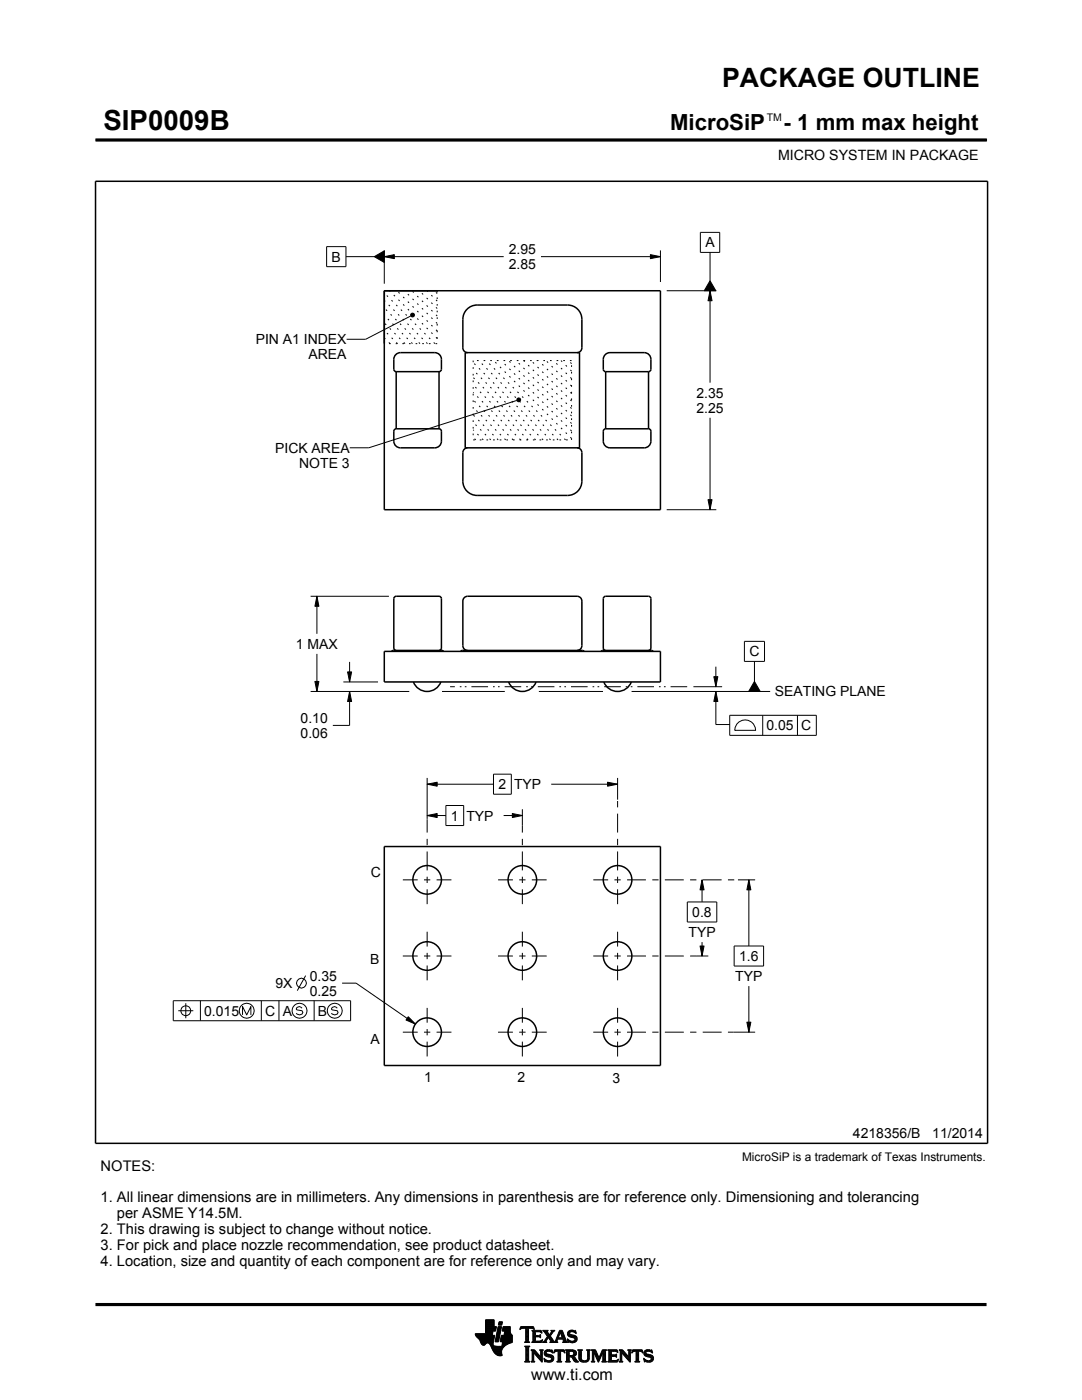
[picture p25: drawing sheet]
<svg xmlns="http://www.w3.org/2000/svg" width="216mm" height="279mm" viewBox="0 0 216 279" stroke-linecap="round" stroke-linejoin="round" font-family="sans-serif">
<defs><g id="words">
<text font-size="5.5" x="20.6" y="26">SIP0009B</text>
<text font-size="5.3" x="144.1" y="17.4">PACKAGE OUTLINE</text>
<g font-size="4.4">
<text x="133.7" y="26">MicroSiP</text>
<text x="156.4" y="26">- 1 mm max height</text>
</g>
<text font-size="3.2" x="106" y="275.3">www.ti.com</text>
<g font-size="2.9">
<text x="20.1" y="233.7">NOTES:</text>
<text x="20.1" y="240">1. All linear dimensions are in millimeters. Any dimensions in parenthesis are for reference only. Dimensioning and tolerancing</text>
<text x="23.3" y="243.1">per ASME Y14.5M.</text>
<text x="20.1" y="246.3">2. This drawing is subject to change without notice.</text>
<text x="20.1" y="249.4">3. For pick and place nozzle recommendation, see product datasheet.</text>
<text x="20.1" y="252.6">4. Location, size and quantity of each component are for reference only and may vary.</text>
</g>
<g font-size="2.8">
<text x="155.2" y="32">MICRO SYSTEM IN PACKAGE</text>
<text x="66.2" y="52.2">B</text>
<text x="101.5" y="50.7">2.95</text>
<text x="101.5" y="53.7">2.85</text>
<text x="140.7" y="49.4">A</text>
<text x="51" y="68.7">PIN A1 INDEX</text>
<text x="61.6" y="71.7">AREA</text>
<text x="139" y="79.4">2.35</text>
<text x="139" y="82.4">2.25</text>
<text x="54.9" y="90.4">PICK AREA</text>
<text x="59.7" y="93.4">NOTE 3</text>
<text x="59.1" y="129.5">1 MAX</text>
<text x="149.5" y="131">C</text>
<text x="154.6" y="139">SEATING PLANE</text>
<text x="60" y="144.3">0.10</text>
<text x="60" y="147.3">0.06</text>
<text x="152.9" y="145.8">0.05</text>
<text x="159.9" y="145.8">C</text>
<text x="99.5" y="157.5">2 TYP</text>
<text x="90" y="163.8">1 TYP</text>
<text x="74" y="175">C</text>
<text x="138.1" y="183">0.8</text>
<text x="137.4" y="187">TYP</text>
<text x="147.5" y="191.8">1.6</text>
<text x="55" y="197.2">9X</text>
<text x="61.8" y="195.7">0.35</text>
<text x="73.8" y="192.3">B</text>
<text x="146.7" y="195.8">TYP</text>
<text x="40.7" y="202.7">0.015</text>
<text x="52.9" y="202.7">C</text>
<text x="56.4" y="202.7">A</text>
<text x="61.8" y="198.7">0.25</text>
<text x="63.4" y="202.7">B</text>
<text x="74" y="208.4">A</text>
<text x="84.6" y="216">1</text>
<text x="103.2" y="216">2</text>
<text x="122.2" y="216">3</text>
<text x="170.2" y="227.2">4218356/B</text>
<text x="186" y="227.2">11/2014</text>
</g>
<text font-size="2.4" x="148.1" y="231.8">MicroSiP is a trademark of Texas Instruments.</text>
<text font-size="2.1" x="153" y="24.2">TM</text>
</g></defs>
<g fill="#000">
<path d="M74.7 51.2l2-1.1v2.3zM76.7 51.2l2-.4v.8zM129.8 50.8l2 .4-2 .4zM141.7 58l.4 2h-.8zM141.7 56l1.1 2h-2.3zM82 62.7l.2-.2 .4 .1 .1 .3-.1 .3-.4 .1-.2-.3zM103.1 79.6l.3-.2 .4 .1 .1 .3-.1 .3-.4 .1-.3-.2zM63.2 119l.4 2h-.8zM141.3 99.7h.8l-.4 2zM62.8 136h.8l-.4 2zM69.4 134.1h.8l-.4 2zM69.8 138l.4 2h-.8z"/>
<path d="M142.4 135h.8l-.4 2zM142.8 138l.4 2h-.8zM150.5 136l1.2 2h-2.3zM85.2 156.5l2-.4v.8zM121.2 156.1l2 .4-2 .4zM85.2 162.8l2-.4v.8zM102.2 162.4l2 .4-2 .4zM140.1 175.6l.4 2h-.8zM149.4 175.6l.4 2h-.8zM139.7 188.8h.8l-.4 2zM81.5 202.9l1.4 1.5-1.9-.8zM149 204h.8l-.4 2z"/>
</g>
<g fill="none" stroke="#000" stroke-width=".2">
<path d="M19.1 27.9h177.7M196.8 27.7v.5M65.2 49.2h3.8v4h-3.8zM69 51.2h5.7M74.7 51.2l2-1.1v2.3zM76.7 51.2l2-.4v.8zM76.7 50v6.6M76.7 51.2h23.8M107.9 51.2h23.9M129.8 50.8l2 .4-2 .4zM131.8 50v6.3M133 58h9.9"/>
<path d="M139.7 46.4h3.9v4h-3.9zM141.7 58l.4 2h-.8zM141.7 50.4v5.6M141.7 58v18.4M141.7 56l1.1 2h-2.3zM82 62.7l.2-.2 .4 .1 .1 .3-.1 .3-.4 .1-.2-.3zM82 63.1l-9 4.6h-3.8M103.1 79.9l-29.5 9.5h-3.8M103.1 79.6l.3-.2 .4 .1 .1 .3-.1 .3-.4 .1-.3-.2zM141.3 99.7h.8l-.4 2zM141.7 83.4v18.3M62 119h15.6"/>
<path d="M63.2 119l.4 2h-.8zM63.2 119v7.5M133 101.7h9.9M62 138h19.7M62.8 136h.8l-.4 2zM63.2 130.5v7.5M68.5 136.1h6.9M69.4 134.1h.8l-.4 2zM69.8 138l.4 2h-.8zM69.8 132.1v4M69.8 138v6.8h-3.4M88.2 138h12.5"/>
<path d="M107.5 138h12.8M126 138h27.7M138.4 137h5.7M142.4 135h.8l-.4 2zM142.8 138l.4 2h-.8zM142.8 138v6.6h2.8M142.8 133v4M148.5 128h4.1v4h-4.1zM150.5 132v4M150.5 136l1.2 2h-2.3zM85.2 156.5l2-.4v.8zM85.2 155.3v8.1"/>
<path d="M85.2 156.5h13.3M98.5 154.5h3.5v4h-3.5zM110 156.5h13.2M121.2 156.1l2 .4-2 .4zM123.2 155.3v4.3M145.6 142.8h17.3v4h-17.3zM147.4 144.1a2.08 2.08 0 0 1 2.2-.2 2.08 2.08 0 0 1 1.2 1.9h-4.2l.1-.6 .3-.7zM152.2 142.8v4M159.1 142.8v4M85.2 162.8l2-.4v.8zM85.2 162.8h3.8M89 160.8h3.5v4h-3.5z"/>
<path d="M100.5 162.8h3.7M102.2 162.4l2 .4-2 .4zM104.2 161.5v3.2M140.1 175.6l.4 2h-.8zM140.1 175.6v4.4M147.3 175.6h3.4M149.4 175.6l.4 2h-.8zM149.4 175.6v13.2M34.6 199.7h35.4v4h-35.4zM40 199.7v4M52.1 199.7v4M55.7 199.7v4"/>
<path d="M61 194.7l-1.7 3M62.7 199.7v4M68.3 196.2h2.8l11.8 8.2M137.1 180h5.9v4h-5.9zM138.9 190.8h2.4M139.7 188.8h.8l-.4 2zM140.1 188v2.8M146.5 188.8h5.9v4h-5.9zM149.4 196.8v9.2M35.6 201.7h3M37.1 200.2v3M48.4 202.5v-1.6l.8 1.6 .9-1.6v1.6"/>
<path d="M60.3 201.2l-.5-.3-.5 .1-.2 .4 .2 .1 1 .2 .1 .3-.1 .4-.5 .1-.7-.3M67.3 201.2l-.5-.3-.5 .1-.2 .4 .2 .1 1 .2 .2 .3-.2 .4-.5 .1-.7-.3M81.5 202.9l1.4 1.5-1.9-.8zM146.4 206h4.3M149 204h.8l-.4 2zM94.8 266.2h3.5M94.8 266.3h3.5M94.9 266.4h3.3M94.9 266.5h3.8l-.2 1.2M94.9 266.5h3.8M95 266.6h3.7M95 266.7h3.7"/>
<path d="M95.1 266.8h3.6M95.2 266.9h3.4M95.3 267h3.3M95.4 267.1h3.2M95.5 267.2h3.1M95.6 267.3h3M95.7 267.4h2.8M95.7 267.5h2.8M95.7 267.5l.3 .7 .4 .3 .3-.1 .5-.4 .4 .1 .8 1.5M95.8 267.6h2.7M95.8 267.7h2.7M95.9 267.8h2.6"/>
<path d="M95.9 267.9h2.5M95.9 268h2.5M96 268h1.1M96 268.1h1M96.1 268.2h.8M96.1 268.3h.7M96.2 268.4h.6M96.3 268.4h.4M96.9 266.1h1.4M96.9 266h1.4M96.9 265.9h1.4M96.9 265.8h1.5"/>
<path d="M96.9 265.7h1.5M96.9 264.7l2.2 .1-.2 .9h-.5l-.2 .8M96.9 265.6h2M96.9 265.5h2M96.9 265.4h2M96.9 265.3h2.1M96.9 265.2h2.1M96.9 265.1h2.1M96.9 265h2.1M96.9 264.9h2.1M96.9 264.8h2.2M96.9 264.6h1.7"/>
<path d="M96.9 264.5h1.7M96.9 264.4h1.7M96.9 264.3h1.7M96.9 264.2h1.7M96.9 264.1h1.7M96.9 264h1.7M96.9 263.9h1.7M96.9 263.8h1.7M96.9 263.7h1.7M96.9 263.6h1.7M96.9 263.5h1.7M96.9 263.4h1.7"/>
<path d="M97.5 268h.9M97.6 268.1h.8M97.7 268.2h.7M97.7 268.3h.7M97.8 268.4h.6M97.9 268.5h.6M97.9 268.6h.7M98 268.7h1.1M98 268.8h2.6M98 268.8h2.5M98.1 268.9h2.3M98.1 269h2.3"/>
<path d="M98.1 269.1h2.2M98.2 269.2h2.1M98.2 269.2h2M98.2 269.3h2M98.3 269.4h1.9M98.3 269.5h1.8M98.4 269.6h1.7M98.4 269.6l.6 .7 .6 .3 .6-.1-.1-.7M98.4 268v.4l.3 .2 2 .1M98.5 269.7h1.6M98.5 267.7l-.1 .3M98.5 269.8h1.6"/>
<path d="M98.6 269.9h1.5M98.6 264.8v-1.4h-1.7v2.8h-2.1l.2 .5 .7 .8M98.6 270h1.5M98.7 270h1.4M98.8 270.1h1.3M98.8 267.7h.7M98.8 267.6h.7M98.8 267.5h.7M98.9 270.2h1.2M98.9 267.4h.7M98.9 267.3h.7M98.9 267.2h.7"/>
<path d="M98.9 267.1h.7M98.9 267h.7M98.9 270.3h1.3M99 266.9h.6M99 266.9h.7M99 266.8h.7M99 266.7h.7M99 266.6h.7M99 266.5h.7M99.1 270.4h1.1M99.1 266.4h.7M99.1 266.3h.7"/>
<path d="M99.1 266.2h.7M99.1 266.1h.7M99.1 266h.7M99.2 265.9h.7M99.2 265.8h.7M99.2 270.4h1M99.2 265.7h.7M99.2 265.6h.7M99.2 265.5h.7M99.3 265.4h.6M99.3 265.4h.7M99.3 265.3h.7"/>
<path d="M99.3 265.2h.7M99.3 265.1h.7M99.3 265h.7M99.4 270.5h.8M99.4 264.9h.7M99.4 264.8h.7M99.4 264.8h.7l-.6 3h-.7zM99.5 264.4h.6M99.5 264.3h.7M99.5 264.2h.7M99.5 264.1h.7M99.5 264h.7"/>
<path d="M99.5 263.9h.7M99.6 263.8h.7M99.6 263.8h.7l-.2 .7h-.7zM99.8 270.6h.1M99.8 267.7h2.4M99.8 267.6h2.4M99.8 267.5h2.4M99.9 267.4h2.3M99.9 267.3h2.3M99.9 267.2h2.3M99.9 267.1h2.3M99.9 267h2.3"/>
<path d="M99.9 266.9h2.3M100 266.9h2.2M100 266.8h2.2M100 266.7h2.2M100 266.6h2.2M100 266.5h2.2M100.1 268.6h.7M100.2 268.5h.7M100.2 268.4h.8M100.2 268.4h.9M100.2 268.3h1M100.2 268.2h1.2"/>
<path d="M100.2 265.6h1.6M100.2 268.1h1.4M100.2 265.5h1.6M100.2 268h1.6M100.3 265.4h1.5M100.3 268h1.7M100.3 267.9h1.9M100.3 265.3h1.5M100.3 267.8h1.9M100.3 265.2h1.5M100.3 265.1h1.5M100.3 265h1.5"/>
<path d="M100.4 264.9h1.4M100.4 264.8h1.4M100.6 266.5l.1-.8h-.5l.2-.9h1.4l.1 1.1 .3 .6v1.4l-1.3 .6M100.6 266.4h1.5M100.6 266.3h1.4M100.6 266.2h1.4M100.6 266.1h1.3M100.7 266h1.2M100.7 265.9h1.2M100.7 265.8h1.1M100.7 265.7h1.1M100.9 268.5l-.6 .6-.2 .7"/>
<path d="M102.2 266.5h-2.2l-.2 1.1 .5 .2-.2 .9M103.7 265.3h.1M103.8 265.2h.2M103.8 265h2.8M103.8 264.9h2.7M103.9 264.8h2.6M104.7 267.8h1M104.7 271.8h1.1M104.7 268.7h1M104.8 267.7h.7M104.8 271.7h.8M104.9 265.2h.6"/>
<path d="M104.9 268.9h.6M104.9 267.6h.6M104.9 267.5v-2.3l-.7-.1-.4 .3 .1-.6h2.6l.1 .6-.4-.3-.7 .1v2.3M104.9 267.5l-.2 .3M104.9 267.5h.6M104.9 267.4h.6M104.9 267.3h.6M104.9 267.2h.6M104.9 267.1h.6M104.9 267h.6M104.9 266.8h.6M104.9 266.7h.6"/>
<path d="M104.9 266.6h.6M104.9 266.5h.6M104.9 266.4h.6M104.9 266.3h.6M104.9 266.2h.6M104.9 266.1h.6M104.9 265.9h.6M104.9 265.8h.6M104.9 265.7h.6M104.9 265.6h.6M104.9 265.5h.6M104.9 265.4h.6"/>
<path d="M104.9 265.3h.6M104.9 271.5h.6M104.9 269h.6M104.9 271.4h.6M104.9 271.4v-2.4l-.2-.4h1.1l-.3 .4v2.4M104.9 271.4l-.2 .4h1.1l-.3-.4M104.9 271.3h.6M104.9 271.2h.6M104.9 271.1h.6M104.9 271h.6M104.9 270.9h.6M104.9 270.8h.6"/>
<path d="M104.9 270.6h.6M104.9 270.5h.6M104.9 270.4h.6M104.9 270.3h.6M104.9 270.2h.6M104.9 270.1h.6M104.9 270h.6M104.9 269.9h.6M104.9 269.8h.6M104.9 269.6h.6M104.9 269.5h.6M104.9 269.4h.6"/>
<path d="M104.9 269.3h.6M104.9 269.2h.6M104.9 269.1h.6M105.5 267.5l.2 .3M105.7 267.8h-1M105.9 271.8h.8M105.9 269.4h.8M106.1 269.5h.7M106.1 267.8h2M106.1 271.7h.5M106.2 269.6h.7M106.2 271.5h.3"/>
<path d="M106.2 265.6h1.8M106.2 269.8h.8M106.2 271.4h.3M106.2 269.8l-.3-.4h.8l1.2 1.4M106.2 271.4l-.3 .4h.8l-.2-.4M106.2 271.3h.3M106.2 271.2h.3M106.2 271.1h.3M106.2 271h.3M106.2 270.9h.3M106.2 270.8h.3M106.2 270.6h.3"/>
<path d="M106.2 270.5h.3M106.2 270.4h.3M106.2 270.3h.3M106.2 270.2h.3M106.2 270.1h.3M106.2 270h1M106.2 269.9h.9M106.2 269.8v1.6M106.3 267.7h1.8M106.3 265.7h1.8M106.3 267.6h.6M106.3 265.8h.6"/>
<path d="M106.3 267.5l-.2 .3M106.3 267.5h.5M106.3 267.4h.5M106.3 267.3h.5M106.3 267.2h.5M106.3 267.1h.5M106.3 267h.5M106.3 266.8h.5M106.3 266.7h1.6M106.3 266.6h1.6M106.3 266.5h.5M106.3 266.4h.5"/>
<path d="M106.3 266.3h.5M106.3 266.2h.5M106.3 266.1h.5M106.3 265.9h.5M106.4 265.2h.2M106.5 270h.1M106.5 270v1.4M106.5 265.3h.1M106.6 270.1h.7M106.7 270.2h.7M106.8 270.3h.7M106.8 265.9l.1-.1h.7l.6 .2-.2-.5h-1.9l.2 .3v1.7"/>
<path d="M106.8 265.9v.6h.8l.3-.2v.7l-.3-.2h-.8l.1 .8h.9l.5-.2M106.9 270.4h.7M107 270.5h.7M107.1 270.6h.7M107.2 270.8h1M107.3 270.9h.9M107.4 271h.8M107.5 271.1h.7M107.6 271.2h.6M107.6 266.5h.3M107.7 271.3h.5M107.7 269.4h.7"/>
<path d="M107.7 266.8h.2M107.7 267.6h.5M107.8 266.4h.1M107.8 271.4h.4M107.8 267h.1M107.8 265.8h.3M107.8 269.5h.5M107.9 271.5h.3M107.9 269.6h.3M107.9 269.8h.3M107.9 270.6h.3M107.9 270.5h.3"/>
<path d="M107.9 270.4h.3M107.9 270.3h.3M107.9 270.2h.3M107.9 270.1h.3M107.9 270h.3M107.9 269.9h.3M107.9 269.8v1M108 271.7h.2M108 265.9h.1M108 267.5h.2M108.1 271.8h.1M108.1 266.1h.1"/>
<path d="M108.2 267.4h.1M108.2 269.8l.2-.4h-.7l.2 .4M108.2 269.8v2.1l-1.7-1.9M108.2 267.8h.9M108.3 267.4l-.2 .5-2-.1M108.3 265.6h1M108.5 267.7h.5M108.5 271.1l.2 .7 .2-.1 .6 .2 .8-.3 .2-.5M108.5 271.1h.1M108.5 265.7h.7M108.5 271.2h.2M108.6 271.3h.2"/>
<path d="M108.6 270.1l.2 .5 1.1 .3 .1 .3-.1 .3h-.5l-.9-.4M108.6 270.1h.4M108.6 270h.4M108.6 270.2h.6M108.6 267.6h.4M108.6 271.4h.4M108.6 269.9h.4M108.6 270.3h1M108.6 265.8h.7M108.6 271.5h.8M108.6 269.8h.5M108.7 271.7h1.5"/>
<path d="M108.7 270.4h1.3M108.7 267.5h.3M108.7 271.8h.1M108.7 265.9h.6M108.7 269.6h1.5M108.8 267.4h.3M108.8 270.5h1.5M108.8 266.1h.6M108.8 269.5h1.4M108.8 267.3h.4M108.9 266.2h.6M108.9 267.2h.4"/>
<path d="M108.9 266.3h.6M108.9 270.6h1.5M109 267.1h.3M109 270l.2 .2 1.1 .3 .2 .6M109 270l.1-.3h.4l.8 .3-.1-.6-.2 .1-.6-.1-.6 .2-.2 .5M109 266.4h1M109.1 271.8h.9M109.1 269.4h.7M109.1 267h.9M109.1 266.5h.8M109.1 267.8h-.9M109.2 266.8h.8"/>
<path d="M109.2 266.6h.6M109.2 266.7h.7M109.2 266.7l-.6 .9-.4 .2M109.3 270.8h1.1M109.5 267.1h.6M109.6 267.2h.6M109.7 271.5h.7M109.7 267.3h.6M109.7 267.8l.2-.2-.5-.7-.4 .8 .1 .1M109.7 267.8h1.6M109.7 266.3h.4M109.7 267.4h.6"/>
<path d="M109.8 270.9h.7M109.8 266.2h.3M109.8 266.6l.9 1.2 1-2.3h.5l.8 2.1 .3 .2M109.8 267.5h.6M109.9 266.1h.3M109.9 269.8h.4M109.9 267.6h.6M109.9 267.7h.7M109.9 271.4h.5M109.9 265.9h.4M110 271h.5M110 265.6h.7"/>
<path d="M110 265.9l.1-.2-.2-.2h.8l-.9 1.1M110 265.9l-.4 .5-.4-.6 .2-.3h-1.1l.9 1.2M110 271.3h.5M110 265.8h.4M110 271.1h.5M110 271.2h.5M110.1 269.4h.1M110.1 265.7h.4M110.1 269.9h.2M110.2 270h.1M110.5 270h.1M110.5 269.9h.2"/>
<path d="M110.5 269.8h.3M110.6 269.6h2.1M110.6 269.5h2M110.6 269.4h2M110.7 267.7h.5M110.8 267.6h.4M110.9 267.5h.3M110.9 267.4h.3M111 267.3h.3M111 267.2h1.8M111 267.1h1.8M111.1 267h.3"/>
<path d="M111.1 271.8h1M111.1 266.8h.4M111.2 266.7h.3M111.2 267.5v.3h.1M111.2 267.5l.1-.2h1l.1 .2M111.2 266.6h.3M111.3 266.5h.3M111.3 271.7h.6M111.3 266.4h.3M111.3 271.5h.6M111.3 267.8h-1.6M111.3 269.8h.6"/>
<path d="M111.4 266.3h.3M111.4 271.4h.5M111.4 270.1h.5M111.4 270h.5M111.4 269.9h.5M111.4 270.5h.5M111.4 270.4h.5M111.4 270.3h.5M111.4 270.2h.5M111.4 271.1h.5M111.4 271h.5M111.4 270.9h.5"/>
<path d="M111.4 270.8h.5M111.4 270.6h.5M111.4 271.4l-.1-1.7h-.4l-.4 .4 .2-.7h1.9l.1 .7-.3-.4h-.5v1.7M111.4 271.4l-.3 .4h1l-.2-.4M111.4 271.3h.5M111.4 271.2h.5M111.4 266.2h.3M111.4 266.1h.4M111.5 265.9h.9M111.5 265.8h.8M111.6 265.7h.7M111.6 265.6h.6"/>
<path d="M111.8 265.9l.4 1.1h-.8zM111.9 266.1h.5M111.9 266.2h.5M111.9 266.3h.6M112 266.4h.5M112 266.5h.6M112.1 266.6h.5M112.1 266.7h.6M112.1 266.8h.6M112.2 267h.5M112.2 267.8h1.1M112.3 267.3h.6"/>
<path d="M112.3 267.4h.6M112.4 267.5h.6M112.4 267.5v.3h-.2M112.4 269.8h.3M112.4 267.6h.6M112.4 267.7h.7M112.6 269.9h.1M112.6 270h.2M112.8 271.8h1M112.8 269.4h1.6M113 269.5h1.7M113 271.7h.7"/>
<path d="M113 269.6h1.9M113 271.5h.6M113 269.8h.6M113 271.4h.6M113 271.4l-.2 .4h1l-.2-.4M113 271.3h.6M113 271.2h.6M113 271.1h.6M113 271h.6M113 270.9h.6M113 270.8h1.5M113 270.6h1.6"/>
<path d="M113 270.5h1.8M113 270.4h.6M113 270.3h.6M113 270.2h.6M113 270.1h.6M113 270h.6M113 269.9h.6M113 269.8v1.6M113 269.8l-.2-.4h1.6l.5 .2 .1 .5M113.2 267.3h.2M113.2 267.4h.3M113.2 266.2l.3 .5 1 .3 .2 .3"/>
<path d="M113.2 266.2h.5M113.2 266.3h.6M113.2 266.1h.5M113.3 267.5h.3M113.3 267.8h-1.1M113.3 266.4h.9M113.3 265.9h.4M113.3 267.6h.6M113.3 266.5h1.3M113.3 267.7h1.6M113.3 265.8h.5M113.3 267.8h.2"/>
<path d="M113.4 266.6h1.5M113.4 265.7h1.5M113.5 266.7h1.5M113.5 265.6h1.4M113.6 269.9l.1-.2h.5l.3 .4M113.6 269.9v.6M113.7 267.8h1.1M113.8 266.8h1.3M113.8 265.5h.6M114 268h.4M114.1 270.9h.6M114.2 271h.6"/>
<path d="M114.2 271.1h.7M114.3 271.2h.6M114.3 267h.8M114.3 269.8h.7M114.3 270.4h.6M114.4 271.3h.6M114.4 271.3l.4 .5h.7M114.4 271.3l-.3-.4-.5-.1v.6M114.4 270.7l1.1 1.1M114.4 270.7h.1M114.4 271.4h.7M114.4 269.9h.6"/>
<path d="M114.4 270.3h.6M114.5 267.6h.5M114.5 270.2h.5M114.5 270h.5M114.5 265.8h.4M114.5 270.1h.5M114.5 270.1l-.2 .3-.3 .1M114.5 271.5h.7M114.6 271.7h.7M114.6 267.1h.6M114.6 267.5h.5M114.7 267.2h.5"/>
<path d="M114.7 267.4h.5M114.7 265.9h.3M114.7 267.3h.5M114.7 271.8h.8M114.8 266.1h.2M114.9 266.2h.1M114.9 266.2l-.7-.4h-.4l-.1 .2 .1 .3 1.1 .4 .3 .5M114.9 266.2l-.1-.7-.2 .1-.5-.1-.6 .2-.3 .5M115 270.1l-.1 .4-.5 .2M115.2 267.2l-.3 .6-.7 .2-.6-.2-.2 .1-.2-.7 .9 .5 .4-.1 .2-.3M115.3 269.4h.9M115.4 269.5h.7"/>
<path d="M115.5 269.6h.5M115.5 269.8h.5M115.5 269.8v1.4l.4 .5 .6 .2 .7-.1 .3-.3 .1-.5M115.5 271h.5M115.5 270.9h.5M115.5 270.8h.5M115.5 270.6h.5M115.5 270.5h.5M115.5 270.4h.5M115.5 270.3h.5M115.5 270.2h.5M115.5 270.1h.5"/>
<path d="M115.5 270h.5M115.5 269.9h.5M115.5 271.1h.5M115.5 271.2h.5M115.5 271.3h.6M115.6 271.4h.6M115.7 271.5h.8M115.8 271.7h1.5M116 271l.2 .4 .5 .2 .4-.2 .2-.4M116 269.8l.2-.4h-.9l.2 .4M116 269.8v1.2M116 271.8h1.1"/>
<path d="M116.8 271.5h.6M117 269.4h.8M117.1 271.4h.4M117.2 269.5h.5M117.2 271.3h.4M117.2 269.6h.4M117.2 271.2h.4M117.2 271.1h.4M117.3 269.8h.3M117.3 271h.3M117.3 270.9h.3M117.3 270.8h.3"/>
<path d="M117.3 270.6h.3M117.3 270.5h.3M117.3 270.4h.3M117.3 270.3h.3M117.3 270.2h.3M117.3 270.1h.3M117.3 270h.3M117.3 269.9h.3M117.6 269.8l.2-.4h-.8l.2 .3 .1 1.3M117.6 269.8v1.2M118 271.8h.7M118 269.4h.8"/>
<path d="M118.1 269.5h.8M118.1 271.7h.5M118.2 269.6h.7M118.2 271.5h.3M118.2 269.8h.8M118.2 271.4h.3M118.2 271.4l-.2 .4h.7l-.2-.4M118.2 271.3h.3M118.2 271.2h.3M118.2 271.1h.3M118.2 271h.3M118.2 270.9h.3"/>
<path d="M118.2 270.8h.3M118.2 270.6h.3M118.2 270.5h.3M118.2 270.4h.3M118.2 270.3h.3M118.2 270.2h.3M118.2 270.1h.3M118.2 270h.9M118.2 269.9h.8M118.2 269.8v1.6M118.6 270.1h.5M118.6 270.2h.6"/>
<path d="M118.7 270.3h.5M118.7 270.4h.6M118.8 270.5h.5M118.8 270.6h.6M118.9 270.8h.5M118.9 270.9h.6M119 271h.8M119 271.1h.8M119.1 271.2h.6M119.1 271.3h.6M119.2 271.4h.4M119.2 271.5h.4"/>
<path d="M119.3 271.7h.2M119.3 271.8h.2M119.6 270.9h.3M119.6 270.8h.3M119.7 270.6h.3M119.7 270.5h.3M119.8 270.4h.3M119.8 270.3h.3M119.9 270.2h.3M119.9 270.1h.3M120 270h.8M120 269.9h.8"/>
<path d="M120 269.8h.8M120.1 271.8h1M120.1 269.6h.7M120.1 269.5h.8M120.2 269.4h.9M120.2 271.7h.7M120.3 271.5h.5M120.3 271.4h.5M120.3 271.4l-.2 .4h1l-.3-.4M120.3 271.4v-1.5l-.9 2-.9-2v1.5M120.3 271.3h.5M120.3 271.2h.5"/>
<path d="M120.3 271.1h.5M120.3 271h.5M120.3 270.9h.5M120.3 270.8h.5M120.3 270.6h.5M120.3 270.5h.5M120.3 270.4h.5M120.3 270.3h.5M120.3 270.2h.5M120.3 270.1h.5M120.8 269.8l.3-.4h-.9l-.7 1.6-.7-1.6h-.8l.2 .4M120.8 269.8v1.6"/>
<path d="M121.2 271.8h2M121.2 269.4h1.9M121.4 269.5h1.8M121.4 271.7h1.9M121.5 269.6h1.7M121.5 271.5h1.8M121.5 269.8h.5M121.5 271.4h.5M121.5 269.9h.5M121.5 269.8v1.6M121.5 269.8l-.3-.4h1.9l.2 .6M121.5 270.3h.5"/>
<path d="M121.5 270.2h.5M121.5 270.1h.5M121.5 270h.5M121.5 270.9h.5M121.5 270.8h.5M121.5 270.6h1.5M121.5 270.5h1.5M121.5 270.4h1.5M121.5 271.3h.5M121.5 271.2h.5M121.5 271.1h.5M121.5 271h.5"/>
<path d="M122.6 270.4l.4-.2v.7l-.2-.2h-.8v.8h.2M122.9 270.8h.1M122.9 270.3h.1M123 269.8h.3M123.1 271.4h.3M123.2 269.9h.1M123.3 270h.1M123.3 270l-.4-.3h-.8l-.1 .7M123.3 271.3h.1M123.4 271.2h.1M123.4 271.2l-.3 .3h-.4M123.4 271.2l-.2 .6h-2l.3-.4"/>
<path d="M123.5 271.8h.8M123.5 269.4h.7M123.6 269.5h.7M123.7 271.7h.5M123.7 269.6h.7M123.7 271.5h.4M123.7 269.8h.8M123.7 271.4h.4M123.7 271.4l-.2 .4h.8l-.2-.4M123.7 271.3h.4M123.7 271.2h.4M123.7 271.1h.4"/>
<path d="M123.7 271h.4M123.7 270.9h.4M123.7 270.8h.4M123.7 270.6h.4M123.7 270.5h.4M123.7 270.4h.4M123.7 270.3h.4M123.7 270.2h.4M123.7 270.1h.4M123.7 270h1M123.7 269.9h.9M123.7 269.8v1.6"/>
<path d="M124.1 270v1.4M124.1 270h.1M124.2 270.1h.6M124.2 270.2h.7M124.3 270.3h.7M124.4 270.4h.7M124.5 270.5h.7M124.6 270.6h.7M124.7 270.8h1.1M124.8 270.9h1M124.9 271h.9M125 271.1h.8"/>
<path d="M125.1 271.2h.7M125.2 271.3h.6M125.2 269.4h.8M125.3 271.4h.5M125.4 269.5h.5M125.4 271.5h.4M125.4 269.6h.4M125.5 269.8h.3M125.5 269.8l-.1 1-1.2-1.4h-.7l.2 .4M125.5 269.9h.3M125.5 270.2h.3M125.5 270.1h.3"/>
<path d="M125.5 270h.3M125.5 270.4h.3M125.5 270.3h.3M125.5 270.6h.3M125.5 270.5h.3M125.5 271.7h.3M125.6 271.8h.2M125.8 269.8l.2-.4h-.8l.3 .4M125.8 269.8v2.1l-1.7-1.9M126 270h.1M126.1 269.9h.1M126.1 269.8h.3"/>
<path d="M126.1 269.6h2.1M126.2 269.5h2M126.2 269.4h2M126.6 271.8h1.1M126.9 271.7h.6M126.9 271.5h.5M126.9 269.8h.5M126.9 271.4h.5M126.9 270.1h.5M126.9 270h.5M126.9 269.9h.5M126.9 270.5h.5"/>
<path d="M126.9 270.4h.5M126.9 270.3h.5M126.9 270.2h.5M126.9 271.1h.5M126.9 271h.5M126.9 270.9h.5M126.9 270.8h.5M126.9 270.6h.5M126.9 271.4v-1.7h-.5l-.3 .4 .1-.7h1.9l.2 .7-.4-.4h-.5v1.7M126.9 271.4l-.3 .4h1.1l-.3-.4M126.9 271.3h.5M126.9 271.2h.5"/>
<path d="M128 269.8h.3M128.1 269.9h.2M128.2 270h.1M128.4 271.1l.2 .7 .2-.1 .6 .2 .7-.3 .3-.5M128.4 271.1h.1M128.4 271.2h.2M128.5 271.3h.2M128.5 270.1l.1 .4 .5 .3M128.5 270.1h.4M128.5 270h.4M128.5 270.2h.6M128.5 271.4h.4"/>
<path d="M128.5 269.9h.4M128.5 270.3h1M128.5 271.5h.8M128.5 269.8h.5M128.6 271.7h1.5M128.6 270.4h1.3M128.6 271.8h.1M128.6 269.6h1.5M128.7 270.5h1.5M128.7 269.5h1.4M128.8 270.6h1.5M128.9 270l.1-.3h.4l.8 .3-.1-.6-.2 .1-.6-.1-.6 .2-.2 .5"/>
<path d="M128.9 270l.2 .2 1.1 .3 .2 .6M128.9 271.8h1M129 269.4h.7M129.1 270.8l.7 .2 .1 .4-.7 .1-.8-.4M129.2 270.8h1.1M129.6 271.5h.7M129.6 270.9h.8M129.8 269.8h.4M129.8 271.4h.5M129.9 271h.5M129.9 271.3h.5M129.9 271.1h.5"/>
<path d="M129.9 271.2h.5M129.9 269.4h.2M130 269.9h.2M130.1 270h.1"/>
<circle cx="60.1" cy="196.2" r=".98"/>
<circle cx="37.1" cy="201.7" r=".99"/>
<circle cx="49.2" cy="201.7" r="1.49"/>
<circle cx="59.8" cy="201.7" r="1.49"/>
<circle cx="66.8" cy="201.7" r="1.49"/>
</g>
<g fill="none" stroke="#000" stroke-width=".3">
<path d="M19.1 36.2h178v192h-178zM76.7 58h55.1v43.7h-55.1zM79.1 74.2h8.5M79.1 74.2v11.4M87.6 74.2l.4-.3 .1-.2v-2a1.33 1.33 0 0 0-1.3-1.3h-6.9a1.33 1.33 0 0 0-1.3 1.3v2v.2l.5 .3M87.6 74.2v11.4M92.8 70.4h22.8v19h-22.8zM93.3 70.4a.95 .95 0 0 1-.9-1v-5.7a2.85 2.85 0 0 1 2.8-2.8h18.1a2.85 2.85 0 0 1 2.8 2.8v5.7a.95 .95 0 0 1-.9 1M120.9 74.2h8.5M120.9 74.2v11.4M129.4 74.2l.2-.1 .3-.4v-2a1.33 1.33 0 0 0-1.3-1.3h-6.9a1.33 1.33 0 0 0-1.3 1.3v2v.2l.5 .3M129.4 74.2v11.4"/>
<path d="M79.1 85.6h8.5M87.6 85.6h.2l.3 .4v2a1.33 1.33 0 0 1-1.3 1.4h-6.9a1.33 1.33 0 0 1-1.3-1.4v-2l.2-.4h.3M93.3 89.4a.95 .95 0 0 0-.9 .9v5.7a2.85 2.85 0 0 0 2.8 2.9h18.1a2.85 2.85 0 0 0 2.8-2.9v-5.7a.95 .95 0 0 0-.9-.9M120.9 85.6h8.5M129.4 85.6h.2l.3 .4v2a1.33 1.33 0 0 1-1.3 1.4h-6.9a1.33 1.33 0 0 1-1.3-1.4v-2l.2-.4h.3M76.7 130h55.1v6.1h-55.1zM82.5 136.1a2.92 2.92 0 0 0 2.7 1.9 2.92 2.92 0 0 0 2.8-1.9M87.6 129.8l.4-.2 .1-.3-.1-10.1-.4-.2h-8.5l-.5 .2v.3v9.8l.2 .4 .3 .1M88.5 130l-.3-.2h-9.7l-.3 .2M91.9 130l.4-.2h23.9l.3 .2M93.3 129.8a.95 .95 0 0 1-.9-.9v-9a.95 .95 0 0 1 .9-.9h21.9a.95 .95 0 0 1 .9 .9v9a.95 .95 0 0 1-.9 .9M101.5 136.1a2.92 2.92 0 0 0 2.7 1.9 2.92 2.92 0 0 0 2.8-1.9"/>
<path d="M120.5 136.1a2.92 2.92 0 0 0 2.7 1.9 2.92 2.92 0 0 0 2.8-1.9M129.4 129.8l.2-.1 .3-.4-.1-10.1-.4-.2h-8.5l-.5 .2v.3v9.8l.2 .4 .3 .1M130.3 130l-.3-.2h-9.7l-.3 .2M76.7 168.9h55.1v43.7h-55.1z"/>
<circle cx="85.2" cy="175.6" r="2.85"/>
<circle cx="104.2" cy="175.6" r="2.85"/>
<circle cx="123.2" cy="175.6" r="2.85"/>
<circle cx="85.2" cy="190.8" r="2.85"/>
<circle cx="104.2" cy="190.8" r="2.85"/>
<circle cx="123.2" cy="190.8" r="2.85"/>
<circle cx="85.2" cy="206" r="2.85"/>
<circle cx="104.2" cy="206" r="2.85"/>
<circle cx="123.2" cy="206" r="2.85"/>
</g>
<path d="M19 27.9h177.8M19 260.3h177.8" fill="none" stroke="#000" stroke-width=".63" stroke-linecap="butt"/>
<g fill="none" stroke="#000" stroke-width=".2" stroke-dasharray=".3 1" stroke-linecap="butt">
<path d="M87.2 58v10.6M87.2 58.6l-.5-.6M77.8 68.6l-1.1-1.2M79.3 68.6l-2.6-2.7M80.8 68.6l-4.1-4.1M82.3 68.6l-5.6-5.6M83.8 68.6l-7.1-7.1M85.3 68.6l-8.6-8.6M86.8 68.6l-10.1-10.1M87.2 67.5l-9.5-9.5M87.2 66l-8-8M87.2 64.6l-6.5-6.6"/>
<path d="M87.2 63.1l-5-5.1M87.2 61.6l-3.5-3.6M87.2 60.1l-2-2.1M87.2 68.6h-10.5M94.4 72v15.8M114 78.5l-6.5-6.5M114 77.1l-5-5.1M114 75.6l-3.6-3.6M114 74.1l-2.1-2.1M114 72.6l-.6-.6M114 72h-19.6M94.4 87.8h19.6"/>
<path d="M94.9 87.8l-.5-.5M96.4 87.8l-2-2M97.9 87.8l-3.5-3.5M99.4 87.8l-5-5M100.9 87.8l-6.5-6.5M102.4 87.8l-8-8M103.9 87.8l-9.5-9.5M105.4 87.8l-11-11M106.9 87.8l-12.5-12.5M108.4 87.8l-14-14M109.9 87.8l-15.5-15.5M111.4 87.8l-15.9-15.8"/>
<path d="M112.8 87.8l-15.8-15.8M114 87.8v-15.8M114 87.5l-15.5-15.5M114 86l-14-14M114 84.5l-12.5-12.5M114 83l-11-11M114 81.5l-9.5-9.5M114 80l-8-8"/>
</g>
<path d="M137.1 137h-47.3" fill="none" stroke="#000" stroke-width=".2" stroke-dasharray="3.3 1 .3 .7 .3 1" stroke-linecap="butt"/>
<g fill="none" stroke="#000" stroke-width=".2" stroke-dasharray="1.3 1.3 3.8 1.3" stroke-dashoffset=".6" stroke-linecap="butt">
<path d="M85.2 175.6v4.8M85.2 175.6v-12.1M85.2 175.6h-4.8M85.2 175.6h4.9M104.2 175.6v4.8M104.2 175.6v-10.9M104.2 175.6h-4.8M104.2 175.6h4.9M123.2 175.6h-4.8M123.2 175.6h24M123.2 175.6v4.8M123.2 175.6v-16"/>
<path d="M85.2 190.8v4.8M85.2 190.8v-4.9M85.2 190.8h-4.8M85.2 190.8h4.9M104.2 190.8v4.8M104.2 190.8v-4.9M104.2 190.8h-4.8M104.2 190.8h4.9M123.2 190.8h-4.8M123.2 190.8h15.7M123.2 190.8v4.8M123.2 190.8v-4.9"/>
<path d="M85.2 206v4.8M85.2 206v-4.9M85.2 206h-4.8M85.2 206h4.9M104.2 206h-4.8M104.2 206h4.9M104.2 206v4.8M104.2 206v-4.9M123.2 206h-4.8M123.2 206h23.2M123.2 206v4.8M123.2 206v-4.9"/>
</g>
<use href="#words"/>
</svg>
